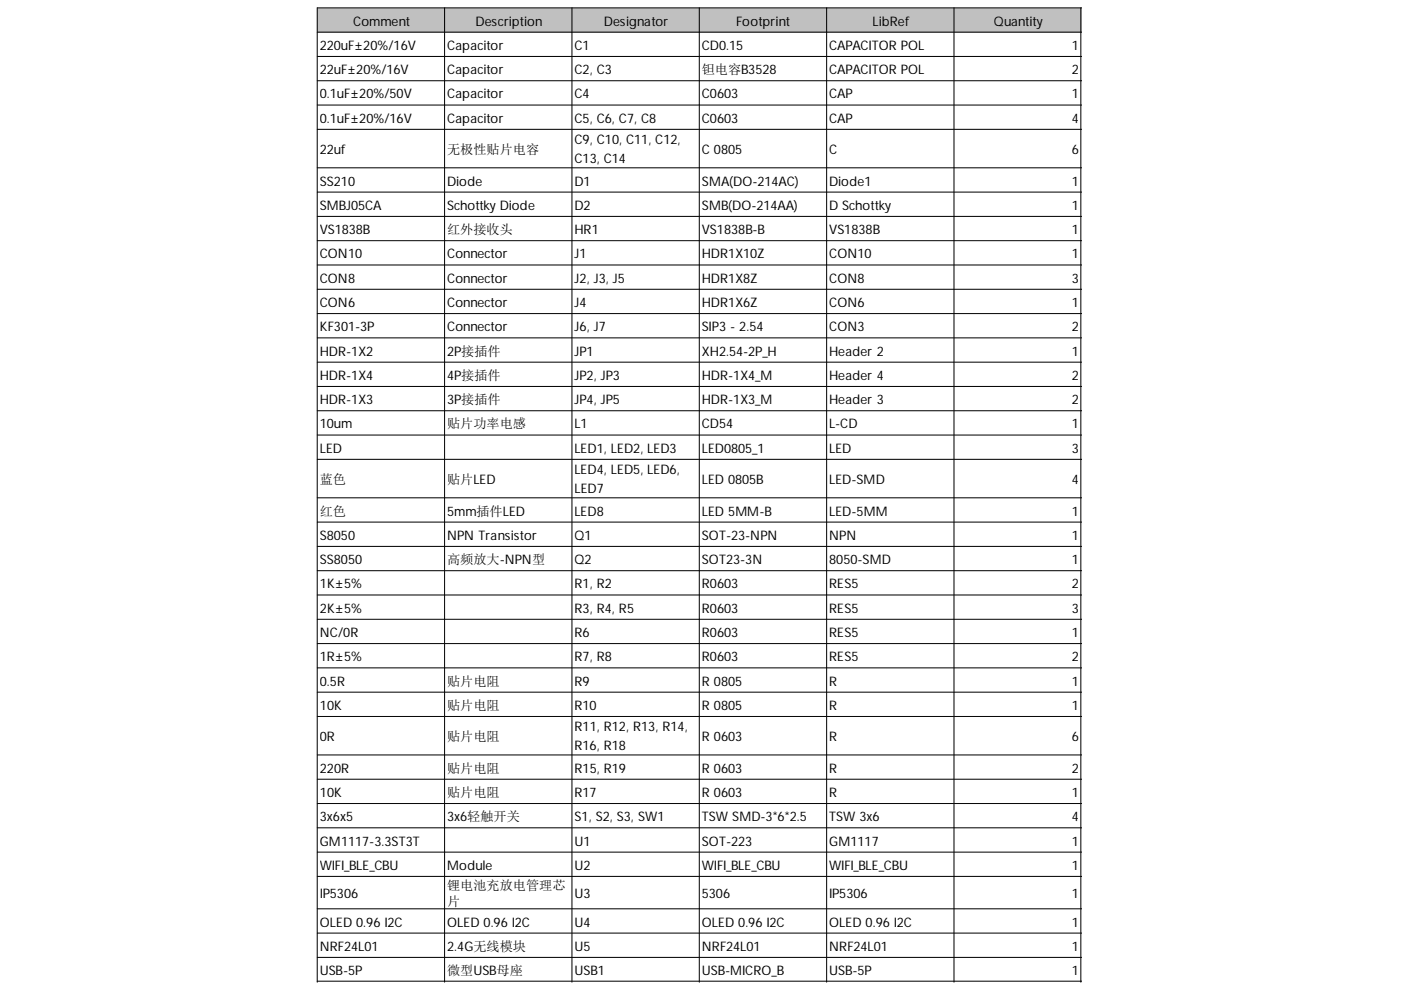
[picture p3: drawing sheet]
<svg xmlns="http://www.w3.org/2000/svg" width="297mm" height="210mm" viewBox="0 0 297 210" stroke-linecap="round" stroke-linejoin="round" font-family="sans-serif">
<defs><g id="words">
<g font-size="2.8">
<text x="74.9" y="5.4">Comment</text>
<text x="100.8" y="5.4">Description</text>
<text x="128" y="5.4">Designator</text>
<text x="156.1" y="5.4">Footprint</text>
<text x="185" y="5.4">LibRef</text>
<text x="210.7" y="5.4">Quantity</text>
<text x="67.8" y="10.6">220uF±20%/16V</text>
<text x="94.8" y="10.6">Capacitor</text>
<text x="121.8" y="10.6">C1</text>
<text x="148.8" y="10.6">CD0.15</text>
<text x="175.8" y="10.6">CAPACITOR POL</text>
<text x="227.2" y="10.6">1</text>
<text x="67.8" y="15.7">22uF±20%/16V</text>
<text x="94.8" y="15.7">Capacitor</text>
<text x="121.8" y="15.7">C2, C3</text>
<text x="148.8" y="15.7">钽电容B3528</text>
<text x="175.8" y="15.7">CAPACITOR POL</text>
<text x="227.2" y="15.7">2</text>
<text x="67.8" y="20.9">0.1uF±20%/50V</text>
<text x="94.8" y="20.9">Capacitor</text>
<text x="121.8" y="20.9">C4</text>
<text x="148.8" y="20.9">C0603</text>
<text x="175.8" y="20.9">CAP</text>
<text x="227.2" y="20.9">1</text>
<text x="67.8" y="26">0.1uF±20%/16V</text>
<text x="94.8" y="26">Capacitor</text>
<text x="121.8" y="26">C5, C6, C7, C8</text>
<text x="148.8" y="26">C0603</text>
<text x="175.8" y="26">CAP</text>
<text x="227.2" y="26">4</text>
<text x="67.8" y="32.7">22uf</text>
<text x="94.8" y="32.7">无极性贴片电容</text>
<text x="121.8" y="30.5">C9, C10, C11, C12,</text>
<text x="121.8" y="34.6">C13, C14</text>
<text x="148.8" y="32.7">C 0805</text>
<text x="175.8" y="32.7">C</text>
<text x="227.2" y="32.7">6</text>
<text x="67.8" y="39.3">SS210</text>
<text x="94.8" y="39.3">Diode</text>
<text x="121.8" y="39.3">D1</text>
<text x="148.8" y="39.3">SMA(DO-214AC)</text>
<text x="175.8" y="39.3">Diode1</text>
<text x="227.2" y="39.3">1</text>
<text x="67.8" y="44.5">SMBJ05CA</text>
<text x="94.8" y="44.5">Schottky Diode</text>
<text x="121.8" y="44.5">D2</text>
<text x="148.8" y="44.5">SMB(DO-214AA)</text>
<text x="175.8" y="44.5">D Schottky</text>
<text x="227.2" y="44.5">1</text>
<text x="67.8" y="49.6">VS1838B</text>
<text x="94.8" y="49.6">红外接收头</text>
<text x="121.8" y="49.6">HR1</text>
<text x="148.8" y="49.6">VS1838B-B</text>
<text x="175.8" y="49.6">VS1838B</text>
<text x="227.2" y="49.6">1</text>
<text x="67.8" y="54.8">CON10</text>
<text x="67.8" y="59.9">CON8</text>
<text x="94.8" y="54.8">Connector</text>
<text x="94.8" y="59.9">Connector</text>
<text x="121.8" y="54.8">J1</text>
<text x="121.8" y="59.9">J2, J3, J5</text>
<text x="148.8" y="54.8">HDR1X10Z</text>
<text x="148.8" y="59.9">HDR1X8Z</text>
<text x="175.8" y="54.8">CON10</text>
<text x="175.8" y="59.9">CON8</text>
<text x="227.2" y="54.8">1</text>
<text x="227.2" y="59.9">3</text>
<text x="67.8" y="65.1">CON6</text>
<text x="94.8" y="65.1">Connector</text>
<text x="121.8" y="65.1">J4</text>
<text x="148.8" y="65.1">HDR1X6Z</text>
<text x="175.8" y="65.1">CON6</text>
<text x="227.2" y="65.1">1</text>
<text x="67.8" y="70.2">KF301-3P</text>
<text x="94.8" y="70.2">Connector</text>
<text x="121.8" y="70.2">J6, J7</text>
<text x="148.8" y="70.2">SIP3 - 2.54</text>
<text x="175.8" y="70.2">CON3</text>
<text x="227.2" y="70.2">2</text>
<text x="67.8" y="75.4">HDR-1X2</text>
<text x="94.8" y="75.4">2P接插件</text>
<text x="121.8" y="75.4">JP1</text>
<text x="148.8" y="75.4">XH2.54-2P_H</text>
<text x="175.8" y="75.4">Header 2</text>
<text x="227.2" y="75.4">1</text>
<text x="67.8" y="80.5">HDR-1X4</text>
<text x="94.8" y="80.5">4P接插件</text>
<text x="121.8" y="80.5">JP2, JP3</text>
<text x="148.8" y="80.5">HDR-1X4_M</text>
<text x="175.8" y="80.5">Header 4</text>
<text x="227.2" y="80.5">2</text>
<text x="67.8" y="85.7">HDR-1X3</text>
<text x="94.8" y="85.7">3P接插件</text>
<text x="121.8" y="85.7">JP4, JP5</text>
<text x="148.8" y="85.7">HDR-1X3_M</text>
<text x="175.8" y="85.7">Header 3</text>
<text x="227.2" y="85.7">2</text>
<text x="67.8" y="90.8">10um</text>
<text x="67.8" y="96">LED</text>
<text x="94.8" y="90.8">贴片功率电感</text>
<text x="121.8" y="90.8">L1</text>
<text x="121.8" y="96">LED1, LED2, LED3</text>
<text x="148.8" y="90.8">CD54</text>
<text x="148.8" y="96">LED0805_1</text>
<text x="175.8" y="90.8">L-CD</text>
<text x="175.8" y="96">LED</text>
<text x="227.2" y="90.8">1</text>
<text x="227.2" y="96">3</text>
<text x="121.8" y="100.5">LED4, LED5, LED6,</text>
<text x="67.8" y="102.6">蓝色</text>
<text x="94.8" y="102.6">贴片LED</text>
<text x="121.8" y="104.6">LED7</text>
<text x="148.8" y="102.6">LED 0805B</text>
<text x="175.8" y="102.6">LED-SMD</text>
<text x="227.2" y="102.6">4</text>
<text x="67.8" y="109.3">红色</text>
<text x="94.8" y="109.3">5mm插件LED</text>
<text x="121.8" y="109.3">LED8</text>
<text x="148.8" y="109.3">LED 5MM-B</text>
<text x="175.8" y="109.3">LED-5MM</text>
<text x="227.2" y="109.3">1</text>
<text x="67.8" y="114.5">S8050</text>
<text x="67.8" y="119.6">SS8050</text>
<text x="94.8" y="114.5">NPN Transistor</text>
<text x="94.8" y="119.6">高频放大-NPN型</text>
<text x="121.8" y="114.5">Q1</text>
<text x="121.8" y="119.6">Q2</text>
<text x="148.8" y="114.5">SOT-23-NPN</text>
<text x="148.8" y="119.6">SOT23-3N</text>
<text x="175.8" y="114.5">NPN</text>
<text x="175.8" y="119.6">8050-SMD</text>
<text x="227.2" y="114.5">1</text>
<text x="227.2" y="119.6">1</text>
<text x="67.8" y="124.8">1K±5%</text>
<text x="121.8" y="124.8">R1, R2</text>
<text x="148.8" y="124.8">R0603</text>
<text x="175.8" y="124.8">RES5</text>
<text x="227.2" y="124.8">2</text>
<text x="67.8" y="129.9">2K±5%</text>
<text x="121.8" y="129.9">R3, R4, R5</text>
<text x="148.8" y="129.9">R0603</text>
<text x="175.8" y="129.9">RES5</text>
<text x="227.2" y="129.9">3</text>
<text x="67.8" y="135.1">NC/0R</text>
<text x="121.8" y="135.1">R6</text>
<text x="148.8" y="135.1">R0603</text>
<text x="175.8" y="135.1">RES5</text>
<text x="227.2" y="135.1">1</text>
<text x="67.8" y="140.2">1R±5%</text>
<text x="121.8" y="140.2">R7, R8</text>
<text x="148.8" y="140.2">R0603</text>
<text x="175.8" y="140.2">RES5</text>
<text x="227.2" y="140.2">2</text>
<text x="67.8" y="145.4">0.5R</text>
<text x="94.8" y="145.4">贴片电阻</text>
<text x="121.8" y="145.4">R9</text>
<text x="148.8" y="145.4">R 0805</text>
<text x="175.8" y="145.4">R</text>
<text x="227.2" y="145.4">1</text>
<text x="67.8" y="150.5">10K</text>
<text x="94.8" y="150.5">贴片电阻</text>
<text x="121.8" y="150.5">R10</text>
<text x="121.8" y="155">R11, R12, R13, R14,</text>
<text x="148.8" y="150.5">R 0805</text>
<text x="175.8" y="150.5">R</text>
<text x="227.2" y="150.5">1</text>
<text x="67.8" y="157.2">0R</text>
<text x="94.8" y="157.2">贴片电阻</text>
<text x="121.8" y="159.1">R16, R18</text>
<text x="148.8" y="157.2">R 0603</text>
<text x="175.8" y="157.2">R</text>
<text x="227.2" y="157.2">6</text>
<text x="67.8" y="163.8">220R</text>
<text x="94.8" y="163.8">贴片电阻</text>
<text x="121.8" y="163.8">R15, R19</text>
<text x="148.8" y="163.8">R 0603</text>
<text x="175.8" y="163.8">R</text>
<text x="227.2" y="163.8">2</text>
<text x="67.8" y="169">10K</text>
<text x="94.8" y="169">贴片电阻</text>
<text x="121.8" y="169">R17</text>
<text x="148.8" y="169">R 0603</text>
<text x="175.8" y="169">R</text>
<text x="227.2" y="169">1</text>
<text x="67.8" y="174.1">3x6x5</text>
<text x="67.8" y="179.3">GM1117-3.3ST3T</text>
<text x="94.8" y="174.1">3x6轻触开关</text>
<text x="121.8" y="174.1">S1, S2, S3, SW1</text>
<text x="121.8" y="179.3">U1</text>
<text x="148.8" y="174.1">TSW SMD-3*6*2.5</text>
<text x="148.8" y="179.3">SOT-223</text>
<text x="175.8" y="174.1">TSW 3x6</text>
<text x="175.8" y="179.3">GM1117</text>
<text x="227.2" y="174.1">4</text>
<text x="227.2" y="179.3">1</text>
<text x="67.8" y="184.4">WIFI_BLE_CBU</text>
<text x="94.8" y="184.4">Module</text>
<text x="121.8" y="184.4">U2</text>
<text x="148.8" y="184.4">WIFI_BLE_CBU</text>
<text x="175.8" y="184.4">WIFI_BLE_CBU</text>
<text x="227.2" y="184.4">1</text>
<text x="67.8" y="190.4">IP5306</text>
<text x="94.8" y="188.7">锂电池充放电管理芯</text>
<text x="121.8" y="190.4">U3</text>
<text x="148.8" y="190.4">5306</text>
<text x="175.8" y="190.4">IP5306</text>
<text x="227.2" y="190.4">1</text>
<text x="67.8" y="196.4">OLED 0.96 I2C</text>
<text x="94.8" y="196.4">OLED 0.96 I2C</text>
<text x="94.8" y="192.2">片</text>
<text x="121.8" y="196.4">U4</text>
<text x="148.8" y="196.4">OLED 0.96 I2C</text>
<text x="175.8" y="196.4">OLED 0.96 I2C</text>
<text x="227.2" y="196.4">1</text>
<text x="67.8" y="201.6">NRF24L01</text>
<text x="94.8" y="201.6">2.4G无线模块</text>
<text x="121.8" y="201.6">U5</text>
<text x="148.8" y="201.6">NRF24L01</text>
<text x="175.8" y="201.6">NRF24L01</text>
<text x="227.2" y="201.6">1</text>
<text x="67.8" y="206.7">USB-5P</text>
<text x="94.8" y="206.7">微型USB母座</text>
<text x="121.8" y="206.7">USB1</text>
<text x="148.8" y="206.7">USB-MICRO_B</text>
<text x="175.8" y="206.7">USB-5P</text>
<text x="227.2" y="206.7">1</text>
</g>
</g></defs>
<g fill="#c0c0c0">
<path d="M67.3 1.7h27.1v5.2h-27.1z" fill-rule="evenodd"/>
<path d="M94.2 1.7h27.2v5.2h-27.2z" fill-rule="evenodd"/>
<path d="M121.2 1.7h27.2v5.2h-27.2z" fill-rule="evenodd"/>
<path d="M148.2 1.7h27.2v5.2h-27.2z" fill-rule="evenodd"/>
<path d="M175.2 1.7h27.2v5.2h-27.2z" fill-rule="evenodd"/>
<path d="M202.2 1.7h27.2v5.2h-27.2z" fill-rule="evenodd"/>
</g>
<g fill="none" stroke="#000" stroke-width=".21">
<path d="M67.3 6.8h162.1M67.3 12h162.1M67.3 17.1h162.1M94.3 1.7v206.5M121.3 1.7v206.5M148.3 1.7v206.5M175.3 1.7v206.5M202.3 1.7v206.5M229.2 1.7v206.5M229.4 1.7h-162.1v206.5M67.3 22.3h162.1M67.3 27.4h162.1"/>
<path d="M67.3 35.6h162.1M67.3 40.7h162.1M67.3 45.9h162.1M67.3 51h162.1M67.3 56.2h162.1M67.3 61.3h162.1M67.3 66.5h162.1M67.3 71.6h162.1M67.3 76.8h162.1M67.3 81.9h162.1M67.3 87.1h162.1M67.3 92.2h162.1"/>
<path d="M67.3 97.4h162.1M67.3 105.5h162.1M67.3 110.7h162.1M67.3 115.8h162.1M67.3 121h162.1M67.3 126.2h162.1M67.3 131.3h162.1M67.3 136.5h162.1M67.3 141.6h162.1M67.3 146.8h162.1M67.3 151.9h162.1M67.3 160.1h162.1"/>
<path d="M67.3 165.2h162.1M67.3 170.4h162.1M67.3 175.5h162.1M67.3 180.7h162.1M67.3 185.8h162.1M67.3 192.7h162.1M67.3 197.8h162.1M67.3 203h162.1M67.3 208h162.1"/>
</g>
<use href="#words"/>
</svg>
